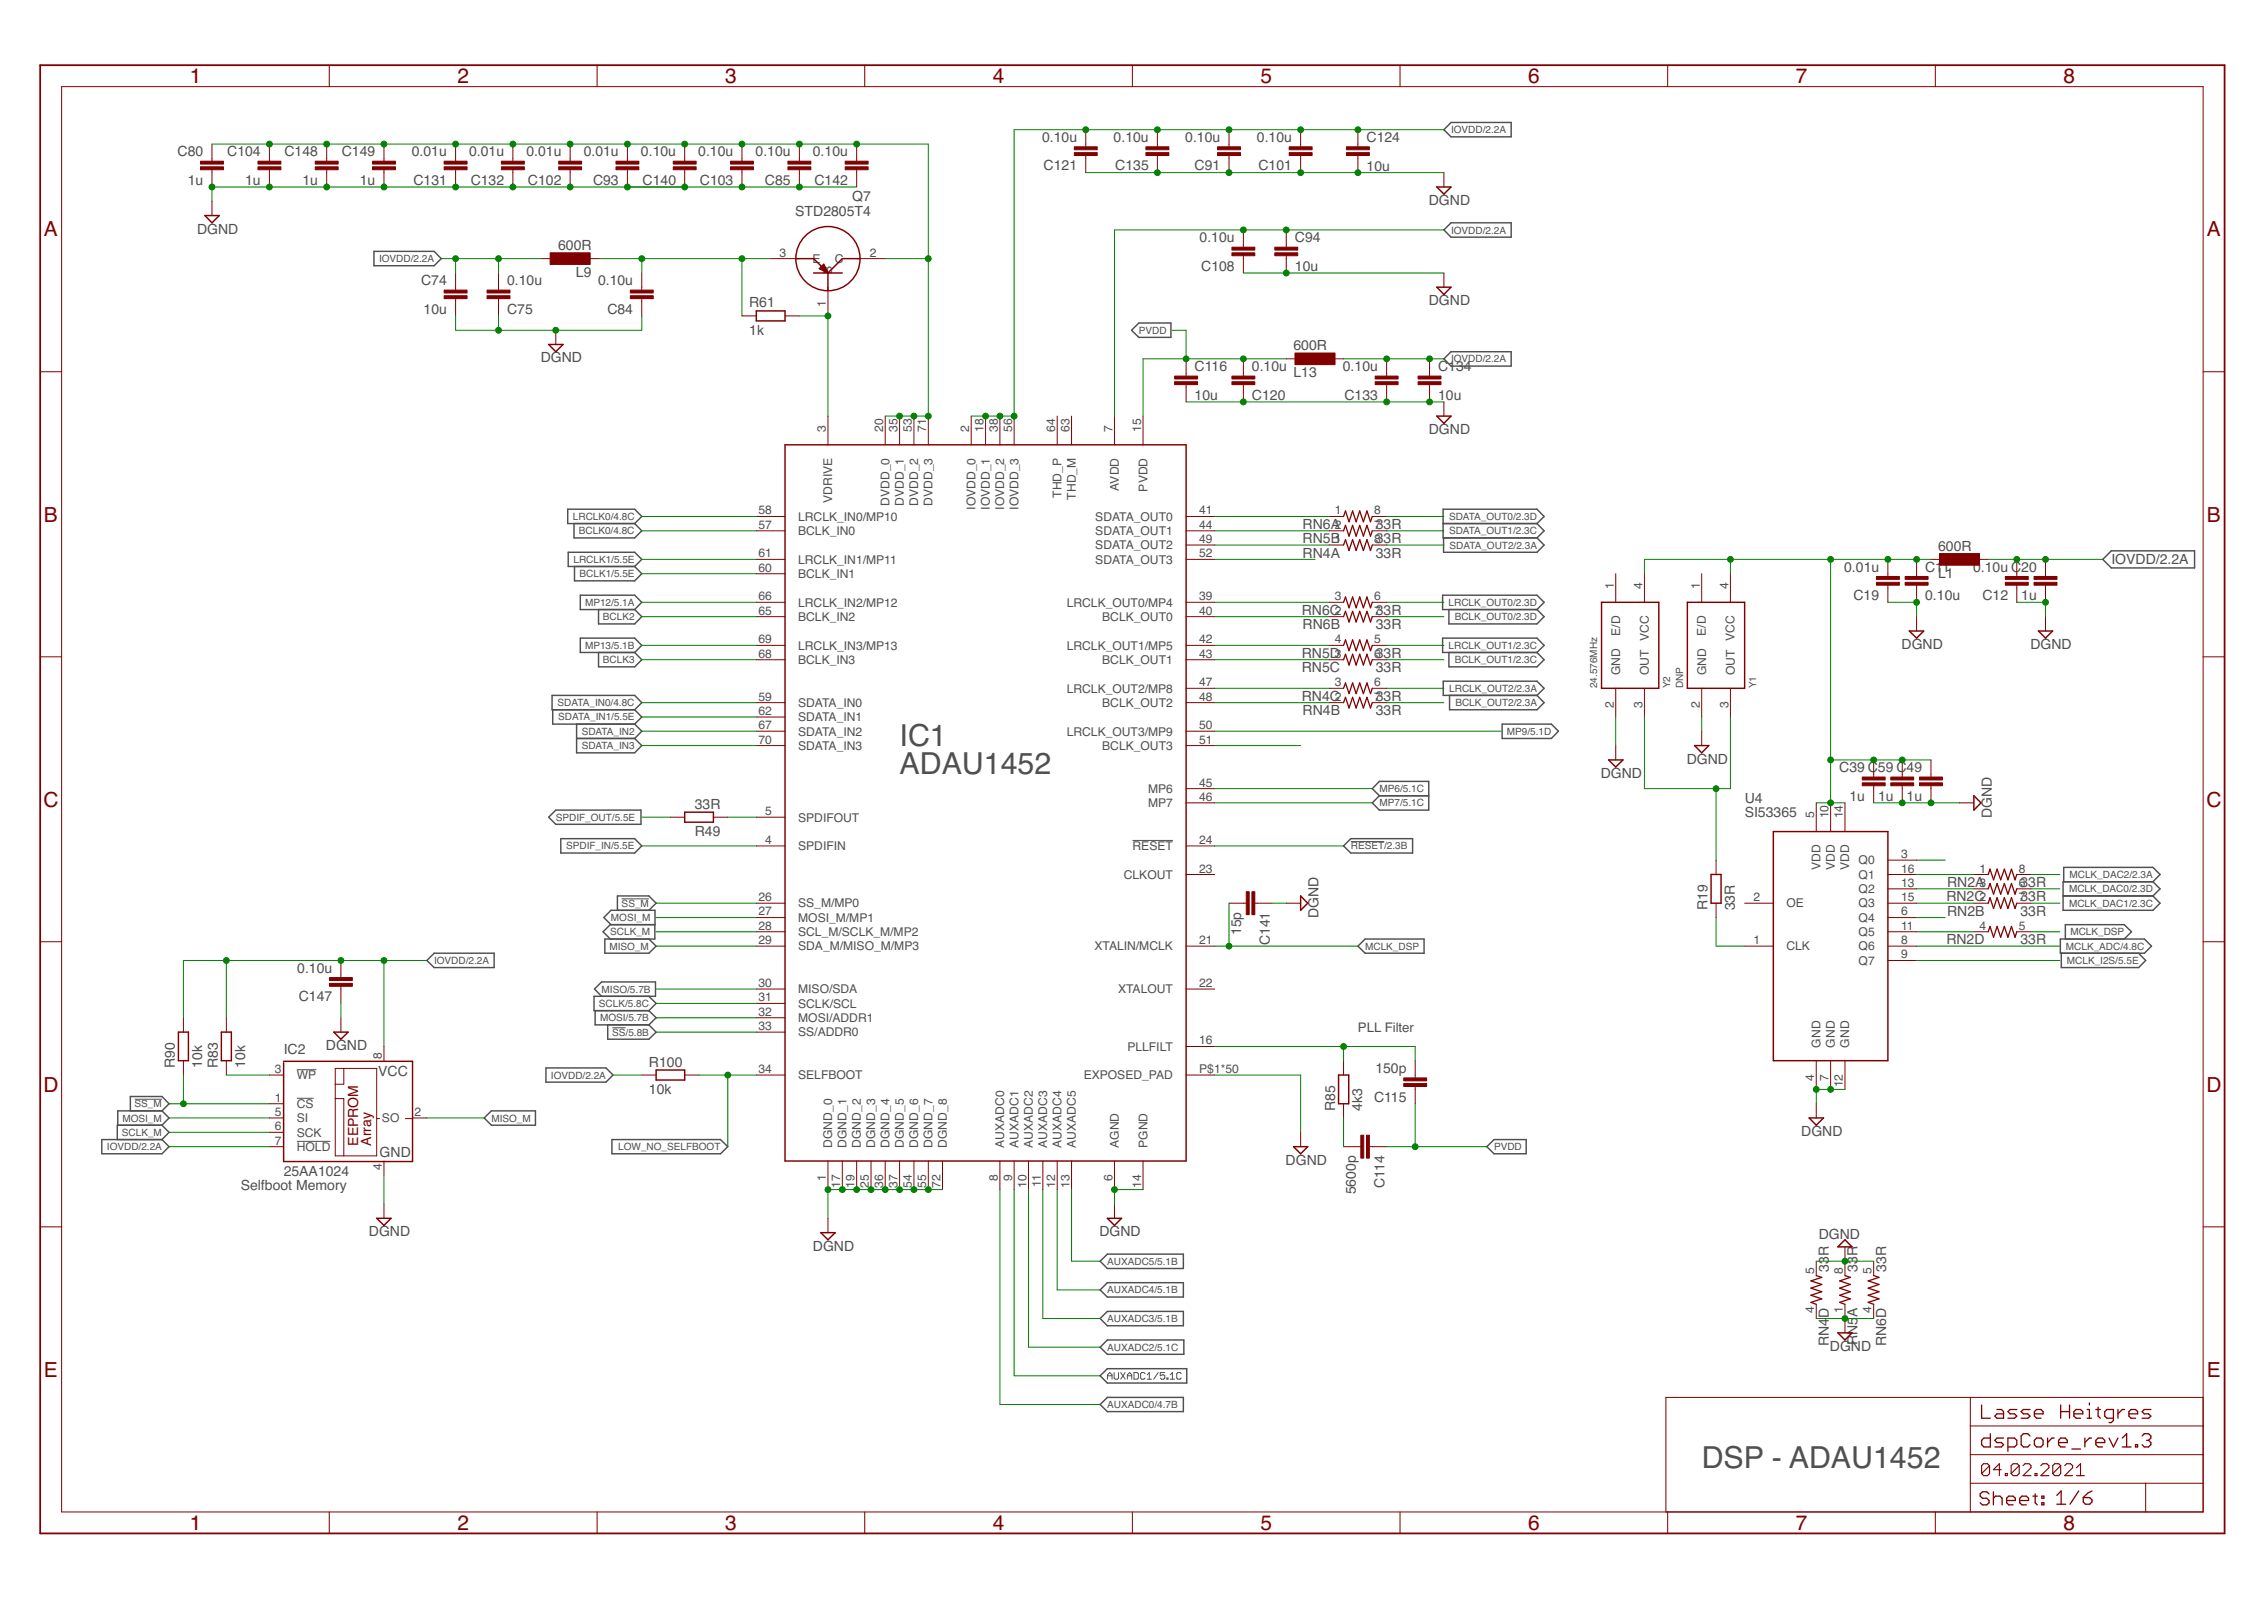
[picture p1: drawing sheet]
<svg xmlns="http://www.w3.org/2000/svg" width="297mm" height="210mm" viewBox="0 0 297 210" stroke-linecap="round" stroke-linejoin="round" font-family="sans-serif">
<defs><g id="words">
<g font-size="4" fill="#505050">
<text x="118" y="101.6">ADAU1452</text>
<text x="118" y="97.8">IC1</text>
<text x="223.3" y="192.5">DSP - ADAU1452</text>
</g>
<g font-size="2.7" fill="#800000">
<text x="24.9" y="10.9">1</text>
<text x="60" y="10.9">2</text>
<text x="95.1" y="10.9">3</text>
<text x="130.2" y="10.9">4</text>
<text x="165.4" y="10.9">5</text>
<text x="200.5" y="10.9">6</text>
<text x="235.6" y="10.9">7</text>
<text x="270.7" y="10.9">8</text>
<text x="5.8" y="31">A</text>
<text x="289.5" y="31">A</text>
<text x="5.8" y="68.4">B</text>
<text x="289.5" y="68.4">B</text>
<text x="5.7" y="105.8">C</text>
<text x="289.5" y="105.8">C</text>
<text x="5.7" y="143.2">D</text>
<text x="289.5" y="143.2">D</text>
<text x="5.8" y="180.6">E</text>
<text x="289.5" y="180.6">E</text>
<text x="24.9" y="200.7">1</text>
<text x="60" y="200.7">2</text>
<text x="95.1" y="200.7">3</text>
<text x="130.2" y="200.7">4</text>
<text x="165.4" y="200.7">5</text>
<text x="200.5" y="200.7">6</text>
<text x="235.6" y="200.7">7</text>
<text x="270.7" y="200.7">8</text>
</g>
<g font-size="1.8" fill="#505050">
<text x="23.3" y="20.5">C80</text>
<text x="29.8" y="20.5">C104</text>
<text x="37.3" y="20.5">C148</text>
<text x="44.8" y="20.5">C149</text>
<text x="54" y="20.5">0.01u</text>
<text x="61.5" y="20.5">0.01u</text>
<text x="69.1" y="20.5">0.01u</text>
<text x="76.6" y="20.5">0.01u</text>
<text x="84.1" y="20.5">0.10u</text>
<text x="91.6" y="20.5">0.10u</text>
<text x="99.1" y="20.5">0.10u</text>
<text x="106.6" y="20.5">0.10u</text>
<text x="136.7" y="18.6">0.10u</text>
<text x="136.9" y="22.4">C121</text>
<text x="146.1" y="18.6">0.10u</text>
<text x="146.3" y="22.4">C135</text>
<text x="155.5" y="18.6">0.10u</text>
<text x="156.7" y="22.4">C91</text>
<text x="164.9" y="18.6">0.10u</text>
<text x="165.1" y="22.4">C101</text>
<text x="179.3" y="22.4">10u</text>
<text x="179.3" y="18.6">C124</text>
<text x="24.6" y="24.2">1u</text>
<text x="32.2" y="24.2">1u</text>
<text x="39.7" y="24.2">1u</text>
<text x="47.2" y="24.2">1u</text>
<text x="54.2" y="24.2">C131</text>
<text x="61.8" y="24.2">C132</text>
<text x="69.3" y="24.2">C102</text>
<text x="77.8" y="24.2">C93</text>
<text x="84.3" y="24.2">C140</text>
<text x="91.8" y="24.2">C103</text>
<text x="100.4" y="24.2">C85</text>
<text x="104.3" y="28.3">STD2805T4</text>
<text x="106.9" y="24.2">C142</text>
<text x="111.8" y="26.4">Q7</text>
<text x="187.5" y="26.9">DGND</text>
<text x="25.8" y="30.6">DGND</text>
<text x="73.2" y="32.8">600R</text>
<text x="157.4" y="31.8">0.10u</text>
<text x="157.6" y="35.5">C108</text>
<text x="169.9" y="35.5">10u</text>
<text x="169.9" y="31.8">C94</text>
<text x="55.3" y="37.4">C74</text>
<text x="55.6" y="41.2">10u</text>
<text x="66.5" y="37.4">0.10u</text>
<text x="66.5" y="41.2">C75</text>
<text x="75.6" y="36.3">L9</text>
<text x="78.5" y="37.4">0.10u</text>
<text x="79.7" y="41.2">C84</text>
<text x="98.3" y="40.3">R61</text>
<text x="187.5" y="40">DGND</text>
<text x="71" y="47.5">DGND</text>
<text x="98.3" y="43.9">1k</text>
<text x="169.7" y="45.9">600R</text>
<text x="156.7" y="52.4">10u</text>
<text x="156.7" y="48.7">C116</text>
<text x="164.3" y="48.7">0.10u</text>
<text x="164.3" y="52.4">C120</text>
<text x="169.7" y="49.5">L13</text>
<text x="176.2" y="48.7">0.10u</text>
<text x="176.4" y="52.4">C133</text>
<text x="188.7" y="52.4">10u</text>
<text x="188.7" y="48.7">C134</text>
<text x="187.5" y="56.9">DGND</text>
<text x="170.9" y="71.3">RN5B</text>
<text x="170.9" y="69.4">RN6A</text>
<text x="180.5" y="71.3">33R</text>
<text x="180.5" y="69.4">33R</text>
<text x="170.9" y="73.2">RN4A</text>
<text x="180.5" y="73.2">33R</text>
<text x="242" y="75">0.01u</text>
<text x="252.6" y="75">C11</text>
<text x="254.3" y="72.3">600R</text>
<text x="254.3" y="75.8">L1</text>
<text x="258.9" y="75">0.10u C20</text>
<text x="277" y="74">IOVDD/2.2A</text>
<text x="170.8" y="80.7">RN6C</text>
<text x="170.9" y="82.5">RN6B</text>
<text x="180.5" y="82.5">33R</text>
<text x="180.5" y="80.7">33R</text>
<text x="243.2" y="78.7">C19</text>
<text x="252.6" y="78.7">0.10u</text>
<text x="260.1" y="78.7">C12</text>
<text x="265.2" y="78.7">1u</text>
<text x="170.8" y="88.2">RN5C</text>
<text x="170.8" y="86.3">RN5D</text>
<text x="180.5" y="88.2">33R</text>
<text x="180.5" y="86.3">33R</text>
<text x="249.5" y="85.1">DGND</text>
<text x="266.4" y="85.1">DGND</text>
<text x="170.8" y="91.9">RN4C</text>
<text x="170.9" y="93.8">RN4B</text>
<text x="180.5" y="93.8">33R</text>
<text x="180.5" y="91.9">33R</text>
<text x="221.3" y="100.2">DGND</text>
<text x="241.3" y="101.3">C39 C59 C49</text>
<text x="91.2" y="106.1">33R</text>
<text x="210" y="102">DGND</text>
<text x="228.9" y="107.2">SI53365</text>
<text x="228.9" y="105.3">U4</text>
<text x="242.6" y="105.1">1u</text>
<text x="246.4" y="105.1">1u</text>
<text x="250.2" y="105.1">1u</text>
<text x="261.3" y="107.3" transform="rotate(-90 261.3 107.3)">DGND</text>
<text x="91.2" y="109.6">R49</text>
<text x="224" y="119.4" transform="rotate(-90 224 119.4)">R19</text>
<text x="227.6" y="119.4" transform="rotate(-90 227.6 119.4)">33R</text>
<text x="255.4" y="118.3">RN2C</text>
<text x="255.5" y="116.4">RN2A</text>
<text x="265.1" y="116.4">33R</text>
<text x="265.1" y="118.3">33R</text>
<text x="162.8" y="122.7" transform="rotate(-90 162.8 122.7)">15p</text>
<text x="166.6" y="124" transform="rotate(-90 166.6 124)">C141</text>
<text x="173" y="120.5" transform="rotate(-90 173 120.5)">DGND</text>
<text x="255.4" y="123.9">RN2D</text>
<text x="255.5" y="120.1">RN2B</text>
<text x="265.1" y="120.1">33R</text>
<text x="265.1" y="123.9">33R</text>
<text x="39" y="127.6">0.10u</text>
<text x="39.2" y="131.4">C147</text>
<text x="42.8" y="137.7">DGND</text>
<text x="23" y="140.1" transform="rotate(-90 23 140.1)">R90</text>
<text x="26.5" y="140.1" transform="rotate(-90 26.5 140.1)">10k</text>
<text x="28.6" y="140.1" transform="rotate(-90 28.6 140.1)">R83</text>
<text x="32.1" y="140.1" transform="rotate(-90 32.1 140.1)">10k</text>
<text x="37.2" y="138.3">IC2</text>
<text x="49.6" y="141.1">VCC</text>
<text x="85.1" y="143.5">10k</text>
<text x="85.1" y="139.9">R100</text>
<text x="180.4" y="140.8">150p</text>
<text x="175.2" y="145.7" transform="rotate(-90 175.2 145.7)">R85</text>
<text x="178.7" y="145.7" transform="rotate(-90 178.7 145.7)">4k3</text>
<text x="180.3" y="144.5">C115</text>
<text x="236.3" y="149">DGND</text>
<text x="37.2" y="154.3">25AA1024</text>
<text x="49.8" y="151.8">GND</text>
<text x="168.7" y="152.8">DGND</text>
<text x="181.6" y="155.8" transform="rotate(-90 181.6 155.8)">C114</text>
<text x="31.6" y="156.1">Selfboot Memory</text>
<text x="177.9" y="156.7" transform="rotate(-90 177.9 156.7)">5600p</text>
<text x="48.4" y="162.2">DGND</text>
<text x="106.7" y="164.1">DGND</text>
<text x="144.2" y="162.2">DGND</text>
<text x="238.6" y="162.5">DGND</text>
<text x="239.9" y="166.9" transform="rotate(-90 239.9 166.9)">33R</text>
<text x="243.7" y="166.9" transform="rotate(-90 243.7 166.9)">33R</text>
<text x="247.5" y="166.9" transform="rotate(-90 247.5 166.9)">33R</text>
<text x="239.9" y="172.9" transform="rotate(-90 239.9 172.9)">D</text>
<text x="243.7" y="172.8" transform="rotate(-90 243.7 172.8)">A</text>
<text x="239.9" y="176.6" transform="rotate(-90 239.9 176.6)">RN4</text>
<text x="240.1" y="177.2">DGND</text>
<text x="243.7" y="176.5" transform="rotate(-90 243.7 176.5)">RN5</text>
<text x="247.5" y="176.6" transform="rotate(-90 247.5 176.6)">RN6D</text>
</g>
<g font-size="1.8" fill="#800000">
<text x="47" y="150.3" transform="rotate(-90 47 150.3)">EEPROM</text>
<text x="48.7" y="150.3" transform="rotate(-90 48.7 150.3)">Array</text>
</g>
<text font-size="1.7" fill="#505050" x="178.2" y="135.4">PLL Filter</text>
<g font-size="1.6" fill="#505050">
<text x="102.3" y="33.7">3</text>
<text x="106.6" y="34.5">E</text>
<text x="109.2" y="36" transform="rotate(-90 109.2 36)">B</text>
<text x="109.5" y="34.5">C</text>
<text x="114.1" y="33.7">2</text>
<text x="108.4" y="40.3" transform="rotate(-90 108.4 40.3)">1</text>
<text x="108.4" y="56.6" transform="rotate(-90 108.4 56.6)">3</text>
<text x="115.9" y="56.6" transform="rotate(-90 115.9 56.6)">20</text>
<text x="117.8" y="56.6" transform="rotate(-90 117.8 56.6)">35</text>
<text x="119.6" y="56.6" transform="rotate(-90 119.6 56.6)">53</text>
<text x="121.5" y="56.6" transform="rotate(-90 121.5 56.6)">71</text>
<text x="127.2" y="56.6" transform="rotate(-90 127.2 56.6)">2</text>
<text x="129" y="56.6" transform="rotate(-90 129 56.6)">18</text>
<text x="130.9" y="56.6" transform="rotate(-90 130.9 56.6)">38</text>
<text x="132.8" y="56.6" transform="rotate(-90 132.8 56.6)">56</text>
<text x="138.4" y="56.6" transform="rotate(-90 138.4 56.6)">64</text>
<text x="140.3" y="56.6" transform="rotate(-90 140.3 56.6)">63</text>
<text x="146" y="56.6" transform="rotate(-90 146 56.6)">7</text>
<text x="149.7" y="56.6" transform="rotate(-90 149.7 56.6)">15</text>
<text x="109.2" y="66" transform="rotate(-90 109.2 66)">VDRIVE</text>
<text x="139.3" y="65.3" transform="rotate(-90 139.3 65.3)">THD_P</text>
<text x="141.1" y="65.5" transform="rotate(-90 141.1 65.5)">THD_M</text>
<text x="146.8" y="64.4" transform="rotate(-90 146.8 64.4)">AVDD</text>
<text x="150.5" y="64.5" transform="rotate(-90 150.5 64.5)">PVDD</text>
<text x="99.5" y="69.4">57</text>
<text x="99.5" y="67.5">58</text>
<text x="104.7" y="70.2">BCLK_IN0</text>
<text x="104.7" y="68.3">LRCLK_IN0/MP10</text>
<text x="116.7" y="66.3" transform="rotate(-90 116.7 66.3)">DVDD_0</text>
<text x="118.6" y="66.3" transform="rotate(-90 118.6 66.3)">DVDD_1</text>
<text x="120.5" y="66.3" transform="rotate(-90 120.5 66.3)">DVDD_2</text>
<text x="122.3" y="66.3" transform="rotate(-90 122.3 66.3)">DVDD_3</text>
<text x="128" y="66.9" transform="rotate(-90 128 66.9)">IOVDD_0</text>
<text x="129.9" y="66.9" transform="rotate(-90 129.9 66.9)">IOVDD_1</text>
<text x="131.7" y="66.9" transform="rotate(-90 131.7 66.9)">IOVDD_2</text>
<text x="133.6" y="66.9" transform="rotate(-90 133.6 66.9)">IOVDD_3</text>
<text x="143.7" y="68.3">SDATA_OUT0</text>
<text x="143.7" y="70.2">SDATA_OUT1</text>
<text x="157.3" y="67.5">41</text>
<text x="157.3" y="69.4">44</text>
<text x="157.3" y="71.2">49</text>
<text x="175.1" y="71.2">1</text>
<text x="175.1" y="69.4">2</text>
<text x="175.1" y="67.5">1</text>
<text x="180.3" y="71.2">8</text>
<text x="180.3" y="69.4">7</text>
<text x="180.3" y="67.5">8</text>
<text x="99.5" y="75">60</text>
<text x="99.5" y="73.1">61</text>
<text x="104.7" y="75.8">BCLK_IN1</text>
<text x="104.7" y="74">LRCLK_IN1/MP11</text>
<text x="143.7" y="72.1">SDATA_OUT2</text>
<text x="143.7" y="73.9">SDATA_OUT3</text>
<text x="157.3" y="73.1">52</text>
<text x="211.7" y="77.3" transform="rotate(-90 211.7 77.3)">1</text>
<text x="215.5" y="77.3" transform="rotate(-90 215.5 77.3)">4</text>
<text x="223" y="77.3" transform="rotate(-90 223 77.3)">1</text>
<text x="226.8" y="77.3" transform="rotate(-90 226.8 77.3)">4</text>
<text x="99.5" y="80.6">65</text>
<text x="99.5" y="78.8">66</text>
<text x="104.7" y="81.5">BCLK_IN2</text>
<text x="104.7" y="79.6">LRCLK_IN2/MP12</text>
<text x="140" y="79.6">LRCLK_OUT0/MP4</text>
<text x="144.6" y="81.5">BCLK_OUT0</text>
<text x="157.3" y="78.8">39</text>
<text x="157.3" y="80.6">40</text>
<text x="175.1" y="80.6">2</text>
<text x="175.1" y="78.8">3</text>
<text x="180.3" y="80.6">7</text>
<text x="180.3" y="78.8">6</text>
<text x="212.6" y="83.4" transform="rotate(-90 212.6 83.4)">E/D</text>
<text x="223.8" y="83.4" transform="rotate(-90 223.8 83.4)">E/D</text>
<text x="99.5" y="86.3">68</text>
<text x="99.5" y="84.4">69</text>
<text x="104.7" y="87.1">BCLK_IN3</text>
<text x="104.7" y="85.2">LRCLK_IN3/MP13</text>
<text x="140" y="85.2">LRCLK_OUT1/MP5</text>
<text x="144.6" y="87.1">BCLK_OUT1</text>
<text x="157.3" y="84.4">42</text>
<text x="157.3" y="86.3">43</text>
<text x="175.1" y="86.3">3</text>
<text x="175.1" y="84.4">4</text>
<text x="180.3" y="86.3">6</text>
<text x="180.3" y="84.4">5</text>
<text x="212.6" y="88.6" transform="rotate(-90 212.6 88.6)">GND</text>
<text x="216.3" y="84.1" transform="rotate(-90 216.3 84.1)">VCC</text>
<text x="216.3" y="88.6" transform="rotate(-90 216.3 88.6)">OUT</text>
<text x="223.8" y="88.6" transform="rotate(-90 223.8 88.6)">GND</text>
<text x="227.6" y="84.1" transform="rotate(-90 227.6 84.1)">VCC</text>
<text x="227.6" y="88.6" transform="rotate(-90 227.6 88.6)">OUT</text>
<text x="99.5" y="91.9">59</text>
<text x="99.5" y="93.8">62</text>
<text x="99.5" y="95.7">67</text>
<text x="104.7" y="92.7">SDATA_IN0</text>
<text x="104.7" y="94.6">SDATA_IN1</text>
<text x="140" y="90.9">LRCLK_OUT2/MP8</text>
<text x="144.6" y="92.7">BCLK_OUT2</text>
<text x="157.3" y="90">47</text>
<text x="157.3" y="91.9">48</text>
<text x="157.3" y="95.7">50</text>
<text x="175.1" y="91.9">2</text>
<text x="175.1" y="90">3</text>
<text x="180.3" y="91.9">7</text>
<text x="180.3" y="90">6</text>
<text x="211.7" y="92.9" transform="rotate(-90 211.7 92.9)">2</text>
<text x="215.5" y="92.9" transform="rotate(-90 215.5 92.9)">3</text>
<text x="223" y="92.9" transform="rotate(-90 223 92.9)">2</text>
<text x="226.8" y="92.9" transform="rotate(-90 226.8 92.9)">3</text>
<text x="99.5" y="97.6">70</text>
<text x="104.7" y="96.5">SDATA_IN2</text>
<text x="104.7" y="98.4">SDATA_IN3</text>
<text x="140" y="96.5">LRCLK_OUT3/MP9</text>
<text x="144.6" y="98.4">BCLK_OUT3</text>
<text x="157.3" y="97.6">51</text>
<text x="100.4" y="106.9">5</text>
<text x="104.7" y="107.8">SPDIFOUT</text>
<text x="150.6" y="104">MP6</text>
<text x="150.6" y="105.9">MP7</text>
<text x="157.3" y="103.2">45</text>
<text x="157.3" y="105.1">46</text>
<text x="238" y="107.4" transform="rotate(-90 238 107.4)">5</text>
<text x="239.9" y="107.4" transform="rotate(-90 239.9 107.4)">10</text>
<text x="241.8" y="107.4" transform="rotate(-90 241.8 107.4)">14</text>
<text x="100.4" y="110.7">4</text>
<text x="104.7" y="111.5">SPDIFIN</text>
<text x="148.6" y="111.5">RESET</text>
<text x="157.3" y="110.7">24</text>
<text x="243.9" y="113.4">Q0</text>
<text x="249.4" y="112.6">3</text>
<text x="99.5" y="118.2">26</text>
<text x="104.7" y="119">SS_M/MP0</text>
<text x="147.4" y="115.3">CLKOUT</text>
<text x="157.3" y="114.5">23</text>
<text x="230" y="118.2">2</text>
<text x="234.4" y="119">OE</text>
<text x="238.9" y="114.2" transform="rotate(-90 238.9 114.2)">VDD</text>
<text x="240.7" y="114.2" transform="rotate(-90 240.7 114.2)">VDD</text>
<text x="242.6" y="114.2" transform="rotate(-90 242.6 114.2)">VDD</text>
<text x="243.9" y="117.2">Q2</text>
<text x="243.9" y="119">Q3</text>
<text x="243.9" y="115.3">Q1</text>
<text x="249.4" y="116.3">13</text>
<text x="249.4" y="118.2">15</text>
<text x="249.4" y="114.5">16</text>
<text x="259.7" y="114.5">1</text>
<text x="259.7" y="118.2">2</text>
<text x="259.7" y="116.3">3</text>
<text x="264.9" y="114.5">8</text>
<text x="264.9" y="118.2">7</text>
<text x="264.9" y="116.3">6</text>
<text x="99.5" y="120.1">27</text>
<text x="99.5" y="122">28</text>
<text x="99.5" y="123.9">29</text>
<text x="104.7" y="120.9">MOSI_M/MP1</text>
<text x="104.7" y="122.8">SCL_M/SCLK_M/MP2</text>
<text x="104.7" y="124.7">SDA_M/MISO_M/MP3</text>
<text x="143.6" y="124.7">XTALIN/MCLK</text>
<text x="157.3" y="123.9">21</text>
<text x="230" y="123.9">1</text>
<text x="234.4" y="124.7">CLK</text>
<text x="243.9" y="120.9">Q4</text>
<text x="243.9" y="124.7">Q6</text>
<text x="243.9" y="122.8">Q5</text>
<text x="249.4" y="120.1">6</text>
<text x="249.4" y="123.9">8</text>
<text x="249.4" y="125.7">9</text>
<text x="249.4" y="122">11</text>
<text x="259.7" y="122">4</text>
<text x="264.9" y="122">5</text>
<text x="99.5" y="129.5">30</text>
<text x="99.5" y="131.4">31</text>
<text x="104.7" y="130.3">MISO/SDA</text>
<text x="146.7" y="130.3">XTALOUT</text>
<text x="157.3" y="129.5">22</text>
<text x="243.9" y="126.6">Q7</text>
<text x="99.5" y="133.3">32</text>
<text x="99.5" y="135.1">33</text>
<text x="104.7" y="132.2">SCLK/SCL</text>
<text x="104.7" y="134.1">MOSI/ADDR1</text>
<text x="104.7" y="136">SS/ADDR0</text>
<text x="147.9" y="137.8">PLLFILT</text>
<text x="157.3" y="137">16</text>
<text x="238.9" y="137.4" transform="rotate(-90 238.9 137.4)">GND</text>
<text x="240.7" y="137.4" transform="rotate(-90 240.7 137.4)">GND</text>
<text x="242.6" y="137.4" transform="rotate(-90 242.6 137.4)">GND</text>
<text x="36.1" y="140.8">3</text>
<text x="38.9" y="141.6">WP</text>
<text x="50.1" y="138.9" transform="rotate(-90 50.1 138.9)">8</text>
<text x="99.5" y="140.8">34</text>
<text x="104.7" y="141.6">SELFBOOT</text>
<text x="142.2" y="141.6">EXPOSED_PAD</text>
<text x="157.3" y="140.8">P$1*50</text>
<text x="238" y="141.8" transform="rotate(-90 238 141.8)">4</text>
<text x="239.9" y="141.8" transform="rotate(-90 239.9 141.8)">7</text>
<text x="241.8" y="142.6" transform="rotate(-90 241.8 142.6)">12</text>
<text x="36.1" y="144.5">1</text>
<text x="36.1" y="148.3">6</text>
<text x="36.1" y="146.4">5</text>
<text x="38.9" y="145.4">CS</text>
<text x="38.9" y="149.1">SCK</text>
<text x="38.9" y="147.2">SI</text>
<text x="50.1" y="147.2">SO</text>
<text x="54.4" y="146.4">2</text>
<text x="36.1" y="150.2">7</text>
<text x="38.9" y="151">HOLD</text>
<text x="50.1" y="153.5" transform="rotate(-90 50.1 153.5)">4</text>
<text x="108.4" y="154.9" transform="rotate(-90 108.4 154.9)">1</text>
<text x="109.2" y="150.6" transform="rotate(-90 109.2 150.6)">DGND_0</text>
<text x="110.2" y="155.8" transform="rotate(-90 110.2 155.8)">17</text>
<text x="111.1" y="150.6" transform="rotate(-90 111.1 150.6)">DGND_1</text>
<text x="112.1" y="155.8" transform="rotate(-90 112.1 155.8)">19</text>
<text x="113" y="150.6" transform="rotate(-90 113 150.6)">DGND_2</text>
<text x="114" y="155.8" transform="rotate(-90 114 155.8)">25</text>
<text x="114.8" y="150.6" transform="rotate(-90 114.8 150.6)">DGND_3</text>
<text x="115.9" y="155.8" transform="rotate(-90 115.9 155.8)">36</text>
<text x="116.7" y="150.6" transform="rotate(-90 116.7 150.6)">DGND_4</text>
<text x="117.8" y="155.8" transform="rotate(-90 117.8 155.8)">37</text>
<text x="118.6" y="150.6" transform="rotate(-90 118.6 150.6)">DGND_5</text>
<text x="119.6" y="155.8" transform="rotate(-90 119.6 155.8)">54</text>
<text x="120.5" y="150.6" transform="rotate(-90 120.5 150.6)">DGND_6</text>
<text x="121.5" y="155.8" transform="rotate(-90 121.5 155.8)">55</text>
<text x="122.4" y="150.6" transform="rotate(-90 122.4 150.6)">DGND_7</text>
<text x="123.4" y="155.8" transform="rotate(-90 123.4 155.8)">72</text>
<text x="124.2" y="150.6" transform="rotate(-90 124.2 150.6)">DGND_8</text>
<text x="130.9" y="154.9" transform="rotate(-90 130.9 154.9)">8</text>
<text x="131.7" y="150.6" transform="rotate(-90 131.7 150.6)">AUXADC0</text>
<text x="132.8" y="154.9" transform="rotate(-90 132.8 154.9)">9</text>
<text x="133.6" y="150.6" transform="rotate(-90 133.6 150.6)">AUXADC1</text>
<text x="134.7" y="155.8" transform="rotate(-90 134.7 155.8)">10</text>
<text x="135.5" y="150.6" transform="rotate(-90 135.5 150.6)">AUXADC2</text>
<text x="136.6" y="155.7" transform="rotate(-90 136.6 155.7)">11</text>
<text x="137.4" y="150.6" transform="rotate(-90 137.4 150.6)">AUXADC3</text>
<text x="138.4" y="155.8" transform="rotate(-90 138.4 155.8)">12</text>
<text x="139.3" y="150.6" transform="rotate(-90 139.3 150.6)">AUXADC4</text>
<text x="140.3" y="155.8" transform="rotate(-90 140.3 155.8)">13</text>
<text x="141.1" y="150.6" transform="rotate(-90 141.1 150.6)">AUXADC5</text>
<text x="146" y="154.9" transform="rotate(-90 146 154.9)">6</text>
<text x="146.8" y="150.6" transform="rotate(-90 146.8 150.6)">AGND</text>
<text x="149.7" y="155.8" transform="rotate(-90 149.7 155.8)">14</text>
<text x="150.5" y="150.6" transform="rotate(-90 150.5 150.6)">PGND</text>
<text x="238" y="167.1" transform="rotate(-90 238 167.1)">5</text>
<text x="241.8" y="167.1" transform="rotate(-90 241.8 167.1)">8</text>
<text x="245.6" y="167.1" transform="rotate(-90 245.6 167.1)">5</text>
<text x="238" y="172.3" transform="rotate(-90 238 172.3)">4</text>
<text x="241.8" y="172.3" transform="rotate(-90 241.8 172.3)">1</text>
<text x="245.6" y="172.3" transform="rotate(-90 245.6 172.3)">4</text>
</g>
<g font-size="1.3" fill="#505050">
<text x="190.4" y="17.5">IOVDD/2.2A</text>
<text x="49.7" y="34.4">IOVDD/2.2A</text>
<text x="190.4" y="30.6">IOVDD/2.2A</text>
<text x="149.4" y="43.8">PVDD</text>
<text x="190.4" y="47.5">IOVDD/2.2A</text>
<text x="75.2" y="68.2">LRCLK0/4.8C</text>
<text x="76" y="70.1">BCLK0/4.8C</text>
<text x="190.1" y="68.2">SDATA_OUT0/2.3D</text>
<text x="190.1" y="70.1">SDATA_OUT1/2.3C</text>
<text x="190.2" y="72">SDATA_OUT2/2.3A</text>
<text x="75.2" y="73.8">LRCLK1/5.5E</text>
<text x="76" y="75.7">BCLK1/5.5E</text>
<text x="76.8" y="79.5">MP12/5.1A</text>
<text x="79.1" y="81.4">BCLK2</text>
<text x="190.1" y="79.5">LRCLK_OUT0/2.3D</text>
<text x="190.9" y="81.4">BCLK_OUT0/2.3D</text>
<text x="76.8" y="85.1">MP13/5.1B</text>
<text x="79.1" y="87">BCLK3</text>
<text x="190.1" y="85.1">LRCLK_OUT1/2.3C</text>
<text x="190.9" y="87">BCLK_OUT1/2.3C</text>
<text x="73.2" y="92.6">SDATA_IN0/4.8C</text>
<text x="73.2" y="94.5">SDATA_IN1/5.5E</text>
<text x="190.1" y="90.8">LRCLK_OUT2/2.3A</text>
<text x="190.9" y="92.6">BCLK_OUT2/2.3A</text>
<text x="209.5" y="90.3" transform="rotate(-90 209.5 90.3)">24.576MHz</text>
<text x="219.1" y="90.3" transform="rotate(-90 219.1 90.3)">Y2</text>
<text x="220.8" y="90.3" transform="rotate(-90 220.8 90.3)">DNP</text>
<text x="230.4" y="90.3" transform="rotate(-90 230.4 90.3)">Y1</text>
<text x="76.3" y="98.3">SDATA_IN3</text>
<text x="76.3" y="96.4">SDATA_IN2</text>
<text x="197.7" y="96.4">MP9/5.1D</text>
<text x="72.9" y="107.7">SPDIF_OUT/5.5E</text>
<text x="181" y="103.9">MP6/5.1C</text>
<text x="181" y="105.8">MP7/5.1C</text>
<text x="74.3" y="111.4">SPDIF_IN/5.5E</text>
<text x="177.2" y="111.4">RESET/2.3B</text>
<text x="81.6" y="118.9">SS_M</text>
<text x="271.5" y="118.9">MCLK_DAC1/2.3C</text>
<text x="271.5" y="117.1">MCLK_DAC0/2.3D</text>
<text x="271.5" y="115.2">MCLK_DAC2/2.3A</text>
<text x="80" y="124.6">MISO_M</text>
<text x="80.1" y="122.7">SCLK_M</text>
<text x="80.2" y="120.8">MOSI_M</text>
<text x="179.1" y="124.6">MCLK_DSP</text>
<text x="271.1" y="124.6">MCLK_ADC/4.8C</text>
<text x="271.6" y="122.7">MCLK_DSP</text>
<text x="57" y="126.5">IOVDD/2.2A</text>
<text x="78.9" y="130.2">MISO/5.7B</text>
<text x="271.2" y="126.5">MCLK_I2S/5.5E</text>
<text x="78.6" y="132.1">SCLK/5.8C</text>
<text x="78.7" y="134">MOSI/5.7B</text>
<text x="80.3" y="135.9">SS/5.8B</text>
<text x="72.3" y="141.5">IOVDD/2.2A</text>
<text x="16" y="149">SCLK_M</text>
<text x="16.1" y="147.1">MOSI_M</text>
<text x="17.7" y="145.3">SS_M</text>
<text x="64.5" y="147.1">MISO_M</text>
<text x="14" y="150.9">IOVDD/2.2A</text>
<text x="81.1" y="150.9">LOW_NO_SELFBOOT</text>
<text x="196" y="150.9">PVDD</text>
<text x="145.3" y="165.9">AUXADC5/5.1B</text>
<text x="145.3" y="173.5">AUXADC3/5.1B</text>
<text x="145.3" y="169.7">AUXADC4/5.1B</text>
<text x="145.3" y="177.2">AUXADC2/5.1C</text>
<text x="145.3" y="184.7">AUXADC0/4.7B</text>
</g>
</g></defs>
<g fill="none" stroke="#505050" stroke-width=".13">
<path d="M81.6 117.9h3.5M148.6 110.3h5.3M177.2 110.4h4.4M80.3 134.8h1.8M17.7 144.2h3.6M38.9 144.1h2.2M38.9 149.7h4.4M38.9 140.3h2.6M145.3 180.9v-.5l.3-.3 .3 .3v.5M145.3 180.5h.6M146.2 180.1v.7l.1 .1h.3l.1-.1v-.7M147 180.1l.6 .8"/>
<path d="M147.6 180.1l-.6 .8M147.9 180.5h.6M147.9 180.9v-.5l.3-.3 .3 .3v.5M148.8 180.1h.4l.2 .1v.6l-.2 .1h-.4zM150.2 180.2l-.1-.1h-.3l-.2 .1v.6l.2 .1h.3l.1-.1M150.5 180.9h.6M150.5 180.4l.3-.3v.8M152 180.1l-.6 .8M152.8 180.1h-.6v.4l.5-.1 .1 .1v.3l-.1 .1h-.3l-.2-.1M153.1 180.8h.1v.1h-.1zM153.5 180.9h.6M153.5 180.4l.3-.3v.8"/>
<path d="M155 180.2l-.2-.1h-.3l-.1 .1v.6l.1 .1h.3l.2-.1"/>
</g>
<g fill="none" stroke="#505050" stroke-width=".19">
<path d="M190.4 16.1h7.9v1.8h-7.9l-1-.9zM49.1 33h7.9l.9 .9-.9 1h-7.9zM189.4 30.2l1-1h7.9v1.9h-7.9zM149.4 42.4h4.2v1.9h-4.2l-.9-1zM189.4 47.1l1-1h7.9v1.9h-7.9zM74.5 66.8h8.8l.9 1-.9 .9h-8.8zM74.5 72.5h8.8l.9 .9-.9 .9h-8.8zM75.3 68.7v1.9h8l.9-1-.9-.9M75.4 74.3v1.9h7.9l.9-.9-.9-1M76.1 78.1h7.2l.9 .9-.9 1h-7.2zM78.5 80v1.9h4.8l.9-1-.9-.9M189.3 78.1h12.4l.9 .9-.9 1h-12.4z"/>
<path d="M189.3 68.7h12.4M189.4 70.6v1.9h12.3l.9-1-.9-.9M190.1 80v1.9h11.6l.9-1-.9-.9M201.7 68.7l.9-.9-.9-1h-12.4v3.8h12.4M201.7 68.7l.9 .9-.9 1M277 72.3h10.9v2.2h-10.9l-1.1-1.1zM72.4 91.2h10.9l.9 1-.9 .9h-10.9zM72.5 93.1v1.9h10.8M75.6 95v3.8h7.7l.9-1-.9-.9M75.6 96.9h7.7M76.1 83.7h7.2l.9 1-.9 .9h-7.2zM78.5 85.6v1.9h4.8l.9-.9-.9-1"/>
<path d="M83.3 93.1l.9 1-.9 .9M83.3 95l.9 .9-.9 1M189.3 83.7h12.4l.9 1-.9 .9h-12.4zM189.4 89.4h12.3l.9 .9-.9 .9h-12.3zM190.1 85.6v1.9h11.6l.9-.9-.9-1M190.2 91.2v1.9h11.5l.9-.9-.9-1M197.1 95h6.4l1 .9-1 1h-6.4zM72 107.2l.9-.9h11.2v1.8h-11.2zM73.6 110h9.7l.9 1-.9 .9h-9.7zM81 119.4v-1.9h4.1l1 1-1 .9M176.3 111l.9-1h8.1v1.9h-8.1zM181 102.5h6.5v3.8h-6.5l-1-1 1-.9-1-.9z"/>
<path d="M181 104.4h6.5M270.7 117.5h11.8M270.8 115.7v-1.9h11.7l.9 .9-.9 1M282.5 115.7h-11.8v3.7h11.8l.9-.9-.9-1M282.5 115.7l.9 .9-.9 .9M56 126l1-.9h7.8v1.8h-7.8zM78.1 132.6v1.9h7M78.9 130.7l-.9-.9 .9-1h7.1v1.9h-8.1v1.9h7.2M79.7 134.5v1.8h5.4l1-.9-1-.9M80.2 121.3l-1-.9 1-1h5.7v1.9h-5.8l-1 .9 1 1M85.1 132.6l1 .9-1 1M85.1 130.7l1 .9-1 1"/>
<path d="M85.9 121.3v1.9h-6.5v1.9h5.7l1-1-1-.9M178.2 124.1l.9-.9h7.7v1.9h-7.7zM270.3 123.2h11l1 .9-1 1h-11zM270.4 125.1v1.8h10.2l.9-.9-.9-.9M271 123.2v-1.9h7.7l1 .9-1 1M13.4 149.5h7.9l.9 .9-.9 1h-7.9zM17.1 145.7v-1.9h4.2l.9 1-.9 .9M21.3 145.7h-5.8v1.9M21.3 145.7l.9 1-.9 .9M21.3 147.6h-5.9v1.9M21.3 147.6l.9 .9-.9 1M63.5 146.7l1-1h5.8v1.9h-5.8z"/>
<path d="M71.6 140.1h7.9l.9 .9-.9 1h-7.9zM80.3 149.5h14.2l1 .9-1 1h-14.2zM195.1 150.4l.9-.9h4.2v1.9h-4.2zM144.3 176.7l1-.9h10v1.9h-10zM144.3 173l1-1h10v1.9h-10zM144.3 165.5l1-1h10v1.9h-10zM144.3 169.2l1-.9h10v1.9h-10zM144.3 184.3l1-1h10v1.9h-10zM144.3 180.5l1-.9h10.4v1.8h-10.4z"/>
</g>
<g fill="none" stroke="#800000" stroke-width=".13">
<path d="M8.1 11.4h281v187h-281zM27.8 18.9v2.2M35.3 18.9v2.2M42.9 18.9v2.2M43.2 8.6v2.8M50.4 18.9v2.2M59.8 18.9v2.2M67.3 18.9v2.2M74.8 18.9v2.2M78.3 8.6v2.8M82.3 18.9v2.2M89.8 18.9v2.2"/>
<path d="M97.3 18.9v2.2M104.9 18.9v2.2M112.4 18.9v2.2M113.5 8.6v2.8M142.5 17v2.3M148.6 8.6v2.8M151.8 17v2.3M161.2 17v2.3M170.6 17v2.3M178.2 17v2.3M183.7 8.6v2.8M218.8 8.6v2.8"/>
<path d="M253.9 8.6v2.8M27.8 22.3v2.2M27.8 26.4v1.9M35.3 22.3v2.2M42.9 22.3v2.2M50.4 22.3v2.2M59.8 22.3v2.2M59.8 35.8v2.3M59.8 39.2v2.2M65.4 35.8v2.3M65.4 39.2v2.2M67.3 22.3v2.2"/>
<path d="M71 33.9h1.9M74.8 22.3v2.2M76.7 33.9h1.9M82.3 22.3v2.2M84.2 35.8v2.3M84.2 39.2v2.2M89.8 22.3v2.2M97.3 22.3v2.2M101.1 33.9h3.8M104.9 22.3v2.2M108.6 37.7v3.7M112.4 22.3v2.2"/>
<path d="M112.4 33.9h3.7M142.5 20.4v2.2M151.8 20.4v2.2M161.2 20.4v2.2M163.1 30.2v2.2M163.1 33.5v2.3M168.8 30.2v2.2M168.8 33.5v2.3M170.6 20.4v2.2M178.2 20.4v2.2M189.4 22.6v1.9M189.4 35.8v1.9"/>
<path d="M5.3 48.8h2.8M72.9 43.3v1.9M97.3 41.4h1.9M103 41.4h1.9M108.6 54.6v3.8M116.1 54.6v3.8M118 54.6v3.8M119.9 54.6v3.8M121.8 54.6v3.8M127.4 54.6v3.8M129.3 54.6v3.8M131.2 54.6v3.8"/>
<path d="M133.1 54.6v3.8M138.7 54.6v3.8M140.6 54.6v3.8M146.2 54.6v3.8M150 54.6v3.8M155.6 47.1v2.2M155.6 50.5v2.2M163.1 47.1v2.2M163.1 50.5v2.2M168.8 47.1h1.8M174.4 47.1h1.9M181.9 47.1v2.2"/>
<path d="M181.9 50.5v2.2M187.6 47.1v2.2M187.6 50.5v2.2M189.4 52.7v1.9M289.1 48.8h2.8M99.2 79h3.8M99.2 67.8h3.8M99.2 69.6h3.8M99.2 73.4h3.8M99.2 75.3h3.8M155.6 79h3.8M155.6 67.8h3.8"/>
<path d="M155.6 69.6h3.8M155.6 71.5h3.8M155.6 73.4h3.8M174.4 79h1.9M174.4 67.8h1.9M174.4 69.6h1.9M174.4 71.5h1.9M180 79h1.9M180 67.8h1.9M180 69.6h1.9M180 71.5h1.9M212 75.3v3.7"/>
<path d="M215.8 75.3v3.7M223.3 75.3v3.7M227 75.3v3.7M247.7 73.4v2.2M247.7 76.8v2.2M251.5 73.4v2.2M251.5 76.8v2.2M253.3 73.4h1.9M259 73.4h1.9M264.6 73.4v2.2M264.6 76.8v2.2M268.4 73.4v2.2"/>
<path d="M268.4 76.8v2.2M5.3 86.2h2.8M99.2 80.9h3.8M99.2 84.7h3.8M99.2 86.6h3.8M99.2 92.2h3.8M99.2 95.9h3.8M99.2 97.8h3.8M99.2 94.1h3.8M155.6 80.9h3.8M155.6 84.7h3.8M155.6 86.6h3.8"/>
<path d="M155.6 90.3h3.8M155.6 92.2h3.8M155.6 95.9h3.8M155.6 97.8h3.8M174.4 80.9h1.9M174.4 84.7h1.9M174.4 86.6h1.9M174.4 90.3h1.9M174.4 92.2h1.9M180 80.9h1.9M180 84.7h1.9M180 86.6h1.9"/>
<path d="M180 90.3h1.9M180 92.2h1.9M212 90.3v3.8M212 97.8v1.9M215.8 90.3v3.8M223.3 90.3v3.8M223.3 95.9v1.9M227 90.3v3.8M245.8 99.7v2.3M249.6 99.7v2.3M251.5 80.9v1.9M253.3 99.7v2.3"/>
<path d="M268.4 80.9v1.9M289.1 86.2h2.8M88 107.2h1.8M93.6 107.2h1.9M99.2 111h3.8M99.2 107.2h3.8M99.2 118.5h3.8M155.6 111h3.8M155.6 114.7h3.8M155.6 103.5h3.8M155.6 105.3h3.8M161.2 118.5h2.3"/>
<path d="M164.6 118.5h2.3M168.8 118.5h1.8M225.1 112.8v1.9M225.1 118.5v1.9M228.9 118.5h3.8M238.3 105.3v3.8M240.2 105.3v3.8M242.1 105.3v3.8M245.8 103.1v2.2M247.7 114.7h3.8M247.7 118.5h3.8M247.7 116.6h3.8"/>
<path d="M247.7 112.8h3.8M249.6 103.1v2.2M253.3 103.1v2.2M257.1 105.3h1.9M259 114.7h1.9M259 118.5h1.9M259 116.6h1.9M264.6 114.7h1.9M264.6 118.5h1.9M264.6 116.6h1.9M5.3 123.5h2.8M24.1 133.5v1.9"/>
<path d="M24.1 139.1v1.9M29.7 133.5v1.9M29.7 139.1v1.9M44.7 126v2.2M44.7 129.4v2.2M44.7 133.5v1.9M50.4 137.3v1.8M99.2 124.1h3.8M99.2 129.8h3.8M99.2 120.4h3.8M99.2 122.2h3.8M99.2 131.6h3.8"/>
<path d="M99.2 133.5h3.8M99.2 135.4h3.8M155.6 137.3h3.8M155.6 124.1h3.8M155.6 129.8h3.8M176.3 139.1v1.9M185.7 139.1v2.3M228.9 124.1h3.8M238.3 139.1v3.8M240.2 139.1v3.8M242.1 139.1v3.8M247.7 124.1h3.8"/>
<path d="M247.7 120.4h3.8M247.7 122.2h3.8M247.7 126h3.8M259 122.2h1.9M264.6 122.2h1.9M289.1 123.5h2.8M35.3 150.4h1.9M35.3 141h1.9M35.3 144.8h1.9M35.3 146.7h1.9M35.3 148.5h1.9M44 140.2h5.4v11.4h-5.4z"/>
<path d="M44 144.1h1.1v7.5M45.1 140.2v2h-1.1M49.4 146.7h.4M50.4 152.3v1.9M50.4 157.9v1.9M53.2 146.7h.9M54.1 146.7h1.9M84.2 141h1.9M89.8 141h1.9M99.2 141h3.8M108.6 152.3v3.8M108.6 159.8v1.9"/>
<path d="M110.5 152.3v3.8M112.4 152.3v3.8M114.3 152.3v3.8M116.1 152.3v3.8M118 152.3v3.8M119.9 152.3v3.8M121.8 152.3v3.8M123.7 152.3v3.8M131.2 152.3v3.8M133.1 152.3v3.8M134.9 152.3v3.8M136.8 152.3v3.8"/>
<path d="M138.7 152.3v3.8M140.6 152.3v3.8M146.2 152.3v3.8M146.2 157.9v1.9M150 152.3v3.8M155.6 141h3.8M170.6 148.5v1.9M176.3 150.4h2.2M176.3 144.8v1.9M179.7 150.4h2.2M185.7 142.5v2.3M238.3 144.8v1.9"/>
<path d="M5.3 161h2.8M238.3 165.5v1.8M238.3 171.1v1.9M242.1 163.6v3.7M242.1 171.1v3.8M245.8 165.5v1.8M245.8 171.1v1.9M289.1 161h2.8M43.2 198.4v2.8M78.3 198.4v2.8M113.5 198.4v2.8M148.6 198.4v2.8"/>
<path d="M183.7 198.4v2.8M218.8 198.4v2.8M253.9 198.4v2.8M258.5 194.6h30.6M258.5 183.3v15.1M258.5 190.8h30.6M258.5 187.1h30.6M281.5 194.6v3.8M289.1 183.3h-70.5v15.1"/>
</g>
<g fill="none" stroke="#800000" stroke-width=".17">
<path d="M176.3 71.5l.2-.7 .5 1.4 .5-1.4 .4 1.4 .5-1.4 .5 1.4 .4-1.4 .5 1.4 .2-.7M176.3 69.6l.2-.7 .5 1.4 .5-1.4 .4 1.4 .5-1.4 .5 1.4 .4-1.4 .5 1.4 .2-.7M176.3 67.8l.2-.8 .5 1.5 .5-1.5 .4 1.5 .5-1.5 .5 1.5 .4-1.5 .5 1.5 .2-.7M176.3 79l.2-.7 .5 1.4 .5-1.4 .4 1.4 .5-1.4 .5 1.4 .4-1.4 .5 1.4 .2-.7M176.3 92.2l.2-.7 .5 1.4 .5-1.4 .4 1.4 .5-1.4 .5 1.4 .4-1.4 .5 1.4 .2-.7M176.3 86.6l.2-.8 .5 1.4 .5-1.4 .4 1.4 .5-1.4 .5 1.4 .4-1.4 .5 1.4 .2-.6M176.3 90.3l.2-.7 .5 1.4 .5-1.4 .4 1.4 .5-1.4 .5 1.4 .4-1.4 .5 1.4 .2-.7M176.3 84.7l.2-.8 .5 1.5 .5-1.5 .4 1.5 .5-1.5 .5 1.5 .4-1.5 .5 1.5 .2-.7M176.3 80.9l.2-.7 .5 1.4 .5-1.4 .4 1.4 .5-1.4 .5 1.4 .4-1.4 .5 1.4 .2-.7M260.9 114.7l.2-.7 .5 1.4 .4-1.4 .5 1.4 .5-1.4 .4 1.4 .5-1.4 .5 1.4 .2-.7M260.9 118.5l.2-.7 .5 1.4 .4-1.4 .5 1.4 .5-1.4 .4 1.4 .5-1.4 .5 1.4 .2-.7M260.9 116.6l.2-.7 .5 1.4 .4-1.4 .5 1.4 .5-1.4 .4 1.4 .5-1.4 .5 1.4 .2-.7"/>
<path d="M260.9 122.2l.2-.7 .5 1.5 .4-1.5 .5 1.5 .5-1.5 .4 1.5 .5-1.5 .5 1.5 .2-.8M238.3 167.3l.7 .3-1.4 .4 1.4 .5-1.4 .5 1.4 .5-1.4 .4 1.4 .5-1.4 .5 .7 .2M242.1 167.3l.7 .3-1.4 .4 1.4 .5-1.4 .5 1.4 .5-1.4 .4 1.4 .5-1.4 .5 .7 .2M245.8 167.3l.7 .3-1.4 .4 1.4 .5-1.4 .5 1.4 .5-1.4 .4 1.4 .5-1.4 .5 .7 .2M260 184.3v1.8h1.1M261 196l-.3-.3h-.6l-.3 .3v.3l.3 .3h.6l.3 .2v.3l-.3 .3h-.6l-.3-.3M261.1 188.1v1.7h-.8l-.3-.3v-.5l.3-.3h.8M261.5 195.7v1.7M261.5 196.6l.3-.3h.6l.3 .3v.8M262 184.9h.6l.3 .3v.9h-.9l-.3-.3 .3-.3h.9M262.9 188.7h-.9l-.3 .3 .3 .3h.6l.3 .2-.3 .3h-.9M263.3 196.8h1.1v-.2l-.3-.3h-.6l-.2 .3v.5l.2 .3h.6"/>
<path d="M263.4 189.8h.9l.3-.3v-.5l-.3-.3h-.9v1.7M264.6 184.9h-.9l-.3 .3 .3 .3h.6l.3 .3-.3 .3h-.9M265 196.8h1.1v-.2l-.2-.3h-.6l-.3 .3v.5l.3 .3h.6M266.3 188.4l-.3-.3h-.5l-.3 .3v1.1l.3 .3h.5l.3-.3M266.3 184.9h-.8l-.3 .3 .3 .3h.5l.3 .3-.3 .3h-.8M266.7 196.3h.6M266.9 189l.3-.3h.6l.3 .3v.5l-.3 .3h-.6l-.3-.3zM266.9 185.5h1.2v-.3l-.3-.3h-.6l-.3 .3v.6l.3 .3h.6M267 196v1.1l.3 .3M267.9 196.3h.3v.3h-.3zM267.9 197.1h.3v.3h-.3zM268.6 188.7v1.1"/>
<path d="M269.5 188.7h-.3l-.6 .6M269.9 196.2l.5-.6v1.7M269.9 197.3h1.1M270.1 189.3h1.1v-.3l-.2-.3h-.6l-.3 .3v.5l.3 .3h.6M270.4 184.3v1.8M270.4 185.2h1.1M271.5 184.3v1.8M271.8 190.1h1.2M272.1 185.5h1.2v-.3l-.3-.3h-.6l-.3 .3v.6l.3 .3h.6M272.7 195.6l-1.1 1.7M273.3 196.5h.9l.3 .3v.2l-.3 .3h-.6l-.3-.3zM273.5 188.7v1.1"/>
<path d="M273.8 186.1h.6M273.8 184.9h.3v1.2M274.1 184v.3M274.4 188.7h-.3l-.6 .6M274.5 195.6l-.6 .3-.6 .6M275 189.3h1.1v-.3l-.3-.3h-.5l-.3 .3v.5l.3 .3h.5M275 184.9h.6M275.3 184.6v1.2l.3 .3M276.7 188.7l.6 1.1 .6-1.1M277.3 186.1h-.9l-.3-.3v-.6l.3-.3h.9v1.5l-.3 .2h-.3M277.9 184.9v1.2M278.4 189.8h1.2"/>
<path d="M278.4 188.7l.6-.6v1.7M278.7 184.9h-.3l-.5 .6M279.3 185.5h1.2v-.3l-.3-.3h-.6l-.3 .3v.6l.3 .3h.6M280.2 189.5h.3v.3h-.3zM281.1 188.4l.2-.3h.6l.3 .3v.3l-.3 .3M281.6 189h.3M281.9 189l.3 .3v.2l-.3 .3h-.6l-.2-.3M282.2 184.9h-.9l-.2 .3 .2 .3h.6l.3 .3-.3 .3h-.8"/>
</g>
<g fill="none" stroke="#800000" stroke-width=".15">
<path d="M261 192.3l-.2-.3h-.6l-.2 .3v1M261 192.3v1l-.2 .3h-.6l-.2-.3M261 192.3l-1 1M262.6 192.8h-1.1l.8-.8v1.6M263.1 193.3h.3v.3h-.3zM264.9 192.3l-.3-.3h-.5l-.2 .3v1M264.9 192.3v1l-.3 .3h-.5l-.2-.3M264.9 192.3l-1 1M265.4 192.3l.3-.3h.5l.3 .3v.3l-1.1 1h1.1M267 193.3h.3v.3h-.3zM267.8 192.3l.2-.3h.5l.3 .3v.3l-1 1h1M270.4 192.3l-.3-.3h-.5l-.3 .3v1"/>
<path d="M270.4 192.3v1l-.3 .3h-.5l-.3-.3M270.4 192.3l-1.1 1M270.9 192.3l.2-.3h.6l.2 .3v.3l-1 1h1M272.4 193.6h1.1M272.4 192.6l.6-.6v1.6"/>
</g>
<path d="M5.3 8.6h286.6v192.6h-286.6z" fill="none" stroke="#800000" stroke-width=".23"/>
<g fill="#800000" stroke="#800000" stroke-width=".13">
<path d="M88.3 21.1h3v.4h-3z"/>
<path d="M88.3 21.9h3v.4h-3z"/>
<path d="M95.8 21.1h3v.4h-3z"/>
<path d="M95.8 21.9h3v.4h-3z"/>
<path d="M103.4 21.1h3v.4h-3z"/>
<path d="M103.4 21.9h3v.4h-3z"/>
<path d="M110.9 21.1h3v.4h-3z"/>
<path d="M110.9 21.9h3v.4h-3z"/>
<path d="M140.9 19.3h3.1v.3h-3.1z"/>
<path d="M140.9 20h3.1v.4h-3.1z"/>
<path d="M150.3 19.3h3.1v.3h-3.1z"/>
<path d="M150.3 20h3.1v.4h-3.1z"/>
<path d="M159.7 19.3h3.1v.3h-3.1z"/>
<path d="M159.7 20h3.1v.4h-3.1z"/>
<path d="M169.1 19.3h3v.3h-3z"/>
<path d="M169.1 20h3v.4h-3z"/>
<path d="M161.6 32.4h3v.4h-3z"/>
<path d="M161.6 33.2h3v.3h-3z"/>
<path d="M180.4 49.3h3v.4h-3z"/>
<path d="M180.4 50.1h3v.4h-3z"/>
<path d="M161.6 49.3h3v.4h-3z"/>
<path d="M161.6 50.1h3v.4h-3z"/>
<path d="M169.9 46.3h5.3v1.5h-5.3z"/>
<path d="M178.5 148.9h.4v3h-.4z"/>
<path d="M179.3 148.9h.4v3h-.4z"/>
<path d="M184.2 141.4h3v.4h-3z"/>
<path d="M184.2 142.2h3v.3h-3z"/>
<path d="M80.8 21.1h3v.4h-3z"/>
<path d="M80.8 21.9h3v.4h-3z"/>
<path d="M73.3 21.1h3v.4h-3z"/>
<path d="M73.3 21.9h3v.4h-3z"/>
<path d="M65.8 21.1h3v.4h-3z"/>
<path d="M65.8 21.9h3v.4h-3z"/>
<path d="M58.3 21.1h3v.4h-3z"/>
<path d="M58.3 21.9h3v.4h-3z"/>
<path d="M43.2 128.2h3v.4h-3z"/>
<path d="M43.2 129h3v.4h-3z"/>
<path d="M26.3 21.9h3v.4h-3z"/>
<path d="M26.3 21.1h3v.4h-3z"/>
<path d="M176.7 20h3v.4h-3z"/>
<path d="M176.7 19.3h3v.3h-3z"/>
<path d="M167.3 33.2h3v.3h-3z"/>
<path d="M167.3 32.4h3v.4h-3z"/>
<path d="M154.1 50.1h3v.4h-3z"/>
<path d="M154.1 49.3h3v.4h-3z"/>
<path d="M186.1 50.1h3v.4h-3z"/>
<path d="M186.1 49.3h3v.4h-3z"/>
<path d="M33.8 21.9h3.1v.4h-3.1z"/>
<path d="M33.8 21.1h3.1v.4h-3.1z"/>
<path d="M41.4 21.9h3v.4h-3z"/>
<path d="M41.4 21.1h3v.4h-3z"/>
<path d="M48.9 21.9h3v.4h-3z"/>
<path d="M48.9 21.1h3v.4h-3z"/>
<path d="M63.9 38.1h3v.3h-3z"/>
<path d="M63.9 38.8h3v.4h-3z"/>
<path d="M82.7 38.1h3v.3h-3z"/>
<path d="M82.7 38.8h3v.4h-3z"/>
<path d="M72.2 33.2h5.2v1.5h-5.2z"/>
<path d="M58.3 38.8h3v.4h-3z"/>
<path d="M58.3 38.1h3v.3h-3z"/>
<path d="M250 76.4h3v.4h-3z"/>
<path d="M250 75.6h3v.4h-3z"/>
<path d="M246.2 75.6h3v.4h-3z"/>
<path d="M246.2 76.4h3v.4h-3z"/>
<path d="M254.5 72.6h5.2v1.5h-5.2z"/>
<path d="M263.1 75.6h3v.4h-3z"/>
<path d="M263.1 76.4h3v.4h-3z"/>
<path d="M266.9 76.4h3v.4h-3z"/>
<path d="M266.9 75.6h3v.4h-3z"/>
<path d="M163.5 117h.4v3h-.4z"/>
<path d="M164.3 117h.3v3h-.3z"/>
<path d="M244.3 102.7h3v.4h-3z"/>
<path d="M244.3 101.9h3v.4h-3z"/>
<path d="M248.1 102.7h3v.4h-3z"/>
<path d="M248.1 101.9h3v.4h-3z"/>
<path d="M251.8 102.7h3v.4h-3z"/>
<path d="M251.8 101.9h3v.4h-3z"/>
</g>
<g fill="none" stroke="#800000" stroke-width=".19">
<path d="M26.9 28.3h1.9l-1 .9zM104.5 33.9h2.2l1.9 1.9M106.7 35.8h3.8M107.5 35.2l.6-.5 .5 1.1zM107.7 35.1l.9 .7M108.1 35.1v.3l-.4-.2 .4-.3 .5 .9M108.6 35.8v2.3M112.8 33.9h-2.3l-1.9 1.9M188.5 37.7h1.9l-1 .9zM188.5 24.5h1.9l-1 1zM72 45.2h1.9l-1 .9zM99.2 40.8h3.8v1.3h-3.8z"/>
<path d="M103 58.4h52.6v93.9h-52.6zM188.5 54.6h1.9l-1 .9zM210.1 79h7.5v11.3h-7.5zM221.4 79h7.5v11.3h-7.5zM211.1 99.7h1.8l-.9 .9zM222.3 97.8h1.9l-.9 1zM250.5 82.8h1.9l-.9 .9zM267.4 82.8h1.9l-.9 .9zM89.8 106.6h3.8v1.3h-3.8zM170.6 117.5l1 1-1 .9zM224.5 114.7h1.3v3.8h-1.3zM232.7 109.1h15v30h-15z"/>
<path d="M259 104.4l.9 .9-.9 1zM23.4 135.4h1.3v3.7h-1.3zM29 135.4h1.4v3.7h-1.4zM37.2 139.2h16.9v13.2h-16.9v-13M43.8 135.4h1.9l-1 .9zM49.4 159.8h1.9l-.9 1zM86.1 140.4h3.7v1.3h-3.7zM145.3 159.8h1.9l-1 1zM169.7 150.4h1.9l-1 1zM175.6 141h1.4v3.8h-1.4zM237.4 146.7h1.8l-.9 .9zM107.7 161.7h1.9l-1 .9z"/>
<path d="M241.1 174.9h1.9l-.9 .9zM242.1 162.6l.9 1h-1.9z"/>
<circle cx="108.6" cy="33.9" r="4.2"/>
</g>
<g fill="none" stroke="#008000" stroke-width=".13">
<path d="M27.8 18.9h94v35.7h-5.7M189.4 17h-56.3v37.6h-5.7M57.9 33.9h13.1M59.8 33.9v1.9M65.4 33.9v1.9M78.6 33.9h22.5M84.2 33.9v1.9M97.3 33.9v7.5M112.4 24.5h-84.6v1.9M116.1 33.9h5.7M142.5 22.6h46.9M163.1 35.8h26.3"/>
<path d="M189.4 30.2h-43.2v24.4M59.8 41.4v1.9h24.4v-1.9M65.4 41.4v1.9M104.9 41.4h3.7v13.2M153.7 43.3h1.9v3.8M155.6 52.7h33.8M168.8 47.1h-18.8v7.5M176.3 47.1h13.1M84.2 79h15M84.2 69.6h15M84.2 73.4h15M84.2 75.3h15"/>
<path d="M84.2 67.8h15M159.4 79h15M159.4 69.6h15M159.4 73.4h13.1M159.4 67.8h15M159.4 71.5h15M181.9 79h7.5M181.9 69.6h7.5M181.9 67.8h7.5M181.9 71.5h7.5M227 73.4v1.9M240.2 73.4v31.9"/>
<path d="M247.7 79h3.8v1.9M253.3 73.4h-37.5v1.9M260.9 73.4h15M264.6 79h3.8v1.9M84.2 92.2h15M84.2 97.8h15M84.2 86.6h15M84.2 80.9h15M84.2 94.1h15M84.2 95.9h15M84.2 84.7h15M159.4 92.2h15"/>
<path d="M159.4 97.8h11.2M159.4 86.6h15M159.4 80.9h15M159.4 95.9h37.6M159.4 84.7h15M159.4 90.3h15M181.9 92.2h7.5M181.9 86.6h7.5M181.9 80.9h7.5M181.9 84.7h7.5M181.9 90.3h7.5M212 94.1v3.7"/>
<path d="M215.8 94.1v9.4h11.2v-9.4M223.3 94.1v1.8M240.2 99.7h13.1M84.2 111h15M84.2 107.2h3.8M86.1 118.5h13.1M95.5 107.2h3.7M159.4 105.3h20.6M159.4 111h16.9M159.4 103.5h20.6M161.2 118.5v5.6M166.9 118.5h1.9"/>
<path d="M225.1 103.5v9.3M238.3 105.3h3.8M245.8 105.3h11.3M251.5 118.5h7.5M251.5 114.7h7.5M251.5 116.6h7.5M251.5 112.8h3.7M266.5 118.5h3.8M266.5 114.7h3.8M266.5 116.6h3.8M29.7 126v7.5M44.7 131.6v1.9"/>
<path d="M50.4 126v11.3M56 126h-31.9v7.5M86.1 133.5h13.1M86.1 135.4h13.1M86.1 131.6h13.1M86.1 129.8h13.1M86.1 120.4h13.1M86.1 122.2h13.1M86.1 124.1h13.1M159.4 137.3h26.3v1.8M159.4 124.1h18.8M176.3 137.3v1.8"/>
<path d="M225.1 120.4v3.7h3.8M251.5 126h18.8M251.5 120.4h3.7M251.5 122.2h7.5M251.5 124.1h18.8M266.5 122.2h3.8M22.2 150.4h13.1M22.2 144.8h13.1M22.2 146.7h13.1M22.2 148.5h13.1M24.1 141v3.8M29.7 141h5.6"/>
<path d="M50.4 154.2v3.7M56 146.7h7.5M80.4 141h3.8M91.7 141h7.5M95.5 141v9.4M123.7 156.1h-15.1v3.7M131.2 156.1v28.2h13.1M133.1 156.1v24.4h11.2M134.9 156.1v20.6h9.4M136.8 156.1v16.9h7.5M138.7 156.1v13.1h5.6M140.6 156.1v9.4h3.7"/>
<path d="M150 156.1h-3.8v1.8M159.4 141h11.2v7.5M176.3 146.7v3.7M181.9 150.4h13.2M185.7 144.8v5.6M242.1 142.9h-3.8v1.9M238.3 165.5h7.5M238.3 173h7.5"/>
</g>
<g fill="#008000" stroke="#008000" stroke-width=".13">
<circle cx="181.9" cy="52.7" r=".38"/>
<circle cx="163.1" cy="52.7" r=".38"/>
<circle cx="187.6" cy="52.7" r=".38"/>
<circle cx="168.8" cy="35.8" r=".38"/>
<circle cx="121.8" cy="156.1" r=".38"/>
<circle cx="119.9" cy="156.1" r=".38"/>
<circle cx="118" cy="156.1" r=".38"/>
<circle cx="116.1" cy="156.1" r=".38"/>
<circle cx="114.3" cy="156.1" r=".38"/>
<circle cx="112.4" cy="156.1" r=".38"/>
<circle cx="110.5" cy="156.1" r=".38"/>
<circle cx="108.6" cy="156.1" r=".38"/>
<circle cx="146.2" cy="156.1" r=".38"/>
<circle cx="161.2" cy="22.6" r=".38"/>
<circle cx="151.8" cy="22.6" r=".38"/>
<circle cx="170.6" cy="22.6" r=".38"/>
<circle cx="178.2" cy="22.6" r=".38"/>
<circle cx="89.8" cy="24.5" r=".38"/>
<circle cx="97.3" cy="24.5" r=".38"/>
<circle cx="104.9" cy="24.5" r=".38"/>
<circle cx="82.3" cy="24.5" r=".38"/>
<circle cx="67.3" cy="24.5" r=".38"/>
<circle cx="59.8" cy="24.5" r=".38"/>
<circle cx="74.8" cy="24.5" r=".38"/>
<circle cx="27.8" cy="24.5" r=".38"/>
<circle cx="35.3" cy="24.5" r=".38"/>
<circle cx="42.9" cy="24.5" r=".38"/>
<circle cx="50.4" cy="24.5" r=".38"/>
<circle cx="72.9" cy="43.3" r=".38"/>
<circle cx="65.4" cy="43.3" r=".38"/>
<circle cx="251.5" cy="79" r=".38"/>
<circle cx="268.4" cy="79" r=".38"/>
<circle cx="242.1" cy="165.5" r=".38"/>
<circle cx="242.1" cy="173" r=".38"/>
<circle cx="240.2" cy="142.9" r=".38"/>
<circle cx="238.3" cy="142.9" r=".38"/>
<circle cx="249.6" cy="105.3" r=".38"/>
<circle cx="253.3" cy="105.3" r=".38"/>
<circle cx="108.6" cy="41.4" r=".38"/>
<circle cx="163.1" cy="47.1" r=".38"/>
<circle cx="155.6" cy="47.1" r=".38"/>
<circle cx="185.7" cy="150.4" r=".38"/>
<circle cx="129.3" cy="54.6" r=".38"/>
<circle cx="131.2" cy="54.6" r=".38"/>
<circle cx="133.1" cy="54.6" r=".38"/>
<circle cx="161.2" cy="17" r=".38"/>
<circle cx="151.8" cy="17" r=".38"/>
<circle cx="142.5" cy="17" r=".38"/>
<circle cx="170.6" cy="17" r=".38"/>
<circle cx="178.2" cy="17" r=".38"/>
<circle cx="181.9" cy="47.1" r=".38"/>
<circle cx="187.6" cy="47.1" r=".38"/>
<circle cx="50.4" cy="126" r=".38"/>
<circle cx="44.7" cy="126" r=".38"/>
<circle cx="29.7" cy="126" r=".38"/>
<circle cx="65.4" cy="33.9" r=".38"/>
<circle cx="59.8" cy="33.9" r=".38"/>
<circle cx="163.1" cy="30.2" r=".38"/>
<circle cx="168.8" cy="30.2" r=".38"/>
<circle cx="264.6" cy="73.4" r=".38"/>
<circle cx="268.4" cy="73.4" r=".38"/>
<circle cx="176.3" cy="137.3" r=".38"/>
<circle cx="24.1" cy="144.8" r=".38"/>
<circle cx="95.5" cy="141" r=".38"/>
<circle cx="112.4" cy="18.9" r=".38"/>
<circle cx="104.9" cy="18.9" r=".38"/>
<circle cx="97.3" cy="18.9" r=".38"/>
<circle cx="89.8" cy="18.9" r=".38"/>
<circle cx="82.3" cy="18.9" r=".38"/>
<circle cx="67.3" cy="18.9" r=".38"/>
<circle cx="59.8" cy="18.9" r=".38"/>
<circle cx="74.8" cy="18.9" r=".38"/>
<circle cx="121.8" cy="54.6" r=".38"/>
<circle cx="119.9" cy="54.6" r=".38"/>
<circle cx="118" cy="54.6" r=".38"/>
<circle cx="35.3" cy="18.9" r=".38"/>
<circle cx="42.9" cy="18.9" r=".38"/>
<circle cx="50.4" cy="18.9" r=".38"/>
<circle cx="121.8" cy="33.9" r=".38"/>
<circle cx="225.1" cy="103.5" r=".38"/>
<circle cx="161.2" cy="124.1" r=".38"/>
<circle cx="97.3" cy="33.9" r=".38"/>
<circle cx="84.2" cy="33.9" r=".38"/>
<circle cx="249.6" cy="99.7" r=".38"/>
<circle cx="240.2" cy="105.3" r=".38"/>
<circle cx="251.5" cy="73.4" r=".38"/>
<circle cx="247.7" cy="73.4" r=".38"/>
<circle cx="240.2" cy="73.4" r=".38"/>
<circle cx="227" cy="73.4" r=".38"/>
<circle cx="245.8" cy="99.7" r=".38"/>
<circle cx="240.2" cy="99.7" r=".38"/>
</g>
<use href="#words"/>
</svg>
